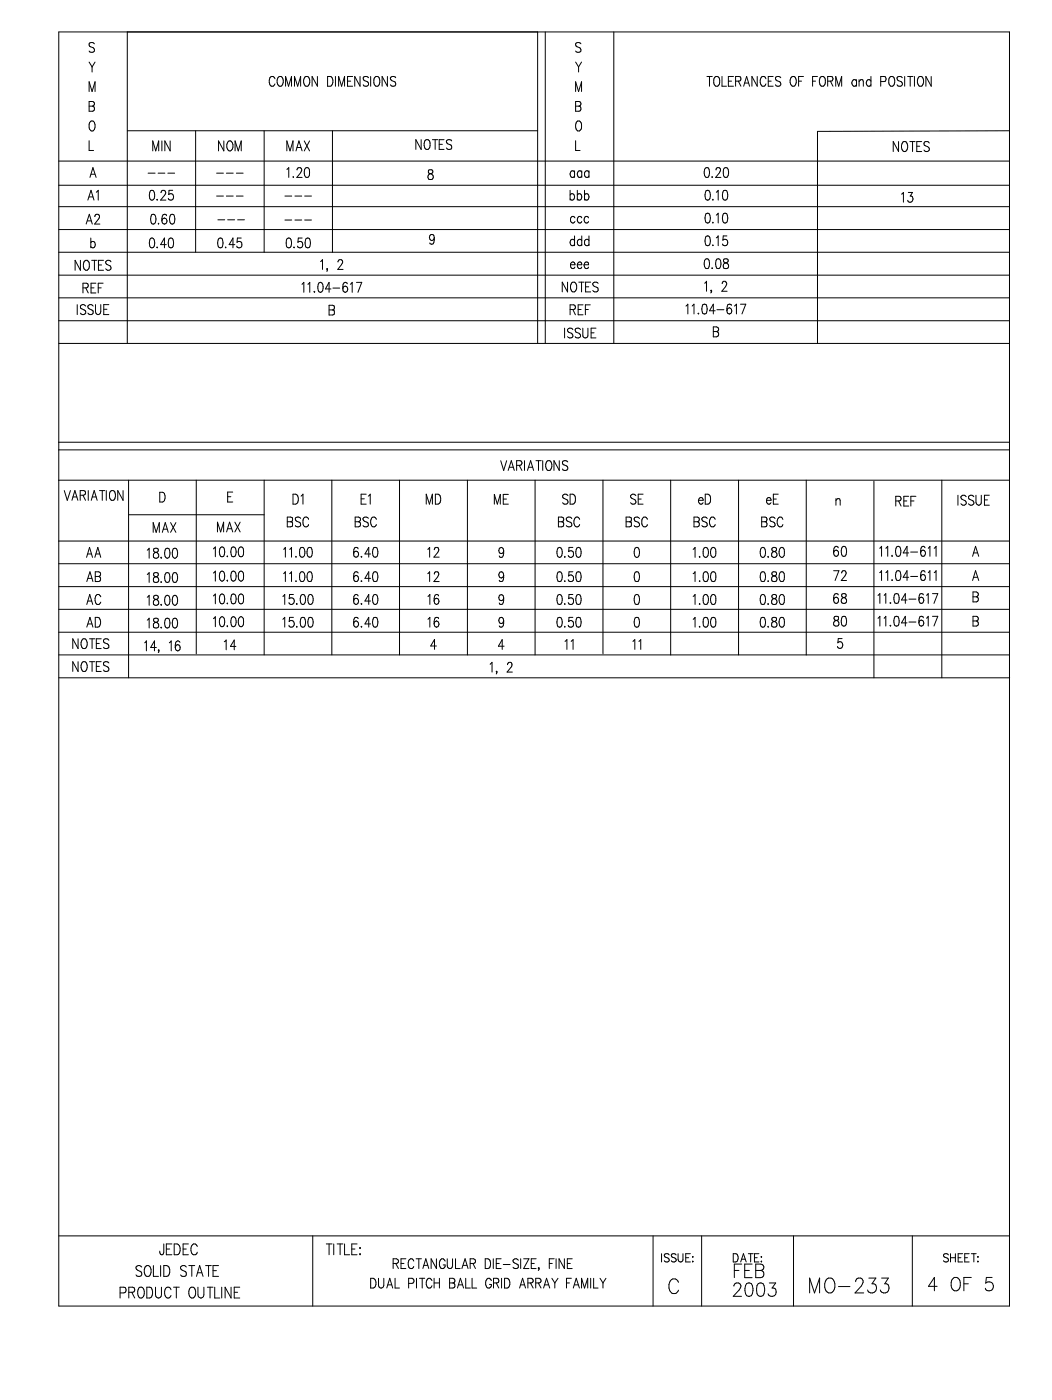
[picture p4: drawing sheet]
<svg xmlns="http://www.w3.org/2000/svg" width="210mm" height="280mm" viewBox="0 0 210 280" stroke-linecap="round" stroke-linejoin="round" font-family="sans-serif">
<g fill="none" stroke="#000" stroke-width=".2">
<path d="M11.7 6.4h189.7v254.4h-189.7zM17.8 18.3v-2l.6 2 .6-2v2M17.8 12.4l.6 1M18.4 13.4v1M18.8 8.7a.55 .55 0 0 0-.6-.2 .55 .55 0 0 0-.4 .6l.9 .5a.48 .48 0 0 1 .1 .5 .48 .48 0 0 1-.3 .3h-.6l-.1-.2M19 12.4l-.6 1M25.4 6.4v62.2M54.9 15.7a.59 .59 0 0 0-.7-.4 .59 .59 0 0 0-.5 .7v.5a.59 .59 0 0 0 .4 .7 .59 .59 0 0 0 .8-.5M55.5 15.5l.3-.2a.92 .92 0 0 1 .6 1.4 .53 .53 0 0 1-.5 .5 .53 .53 0 0 1-.5-.5l-.1-.7zM57 17.2v-1.9l.6 1.9 .6-1.9v1.9M58.8 17.2v-1.9l.6 1.9 .6-1.9v1.9M60.9 15.4l.1-.1a.92 .92 0 0 1 .7 1.4 .53 .53 0 0 1-.5 .5 .53 .53 0 0 1-.5-.5l-.1-.7z"/>
<path d="M63.3 15.3v1.9l-1-1.9v1.9M65.4 15.3h.5a1.11 1.11 0 0 1 0 1.9h-.5zM66.9 15.3v1.9M67.6 17.2v-1.9l.6 1.9 .5-1.9v1.9M69.3 16.2h.7M70.4 15.3h-1.1v1.9h1.1M71.8 15.3v1.9l-1-1.9v1.9M73.5 15.5a.55 .55 0 0 0-.6-.2 .55 .55 0 0 0-.4 .6l.9 .5a.48 .48 0 0 1 .1 .5 .48 .48 0 0 1-.3 .3l-.6-.1-.1-.2M74 15.3v1.9M74.7 15.5l.3-.2h.4a1.28 1.28 0 0 1 0 1.9 .86 .86 0 0 1-.8-1.2zM77.3 15.3v1.9l-1.1-1.9v1.9M79 15.5a.57 .57 0 0 0-.7-.3 .57 .57 0 0 0-.4 .5 1.12 1.12 0 0 0 .9 .7l.1 .1a.46 .46 0 0 1-.3 .7l-.5-.1-.2-.2"/>
<path d="M107.3 6.4v62.2M108.8 6.4v62.2M114.9 18.3v-2l.5 2 .6-2v2M114.9 12.4l.5 1M115.4 13.4v1M115.9 8.7a.57 .57 0 0 0-.6-.2 .57 .57 0 0 0-.4 .5l.1 .3 .7 .3a.48 .48 0 0 1 .2 .5 .48 .48 0 0 1-.4 .3h-.5l-.1-.2M116 12.4l-.6 1M122.5 6.4v62.2M141.1 15.3h1M141.6 15.3v1.9M142.5 15.5l.3-.2a.64 .64 0 0 1 .8 .7 .86 .86 0 0 1-.8 1.2l-.1-.1a1.55 1.55 0 0 1-.2-1.6zM144.1 15.3v1.9h.8"/>
<path d="M145.3 16.2h.7M146.3 15.3h-1v1.9h1M146.8 16.2l.9-.1 .1-.7-.4-.1h-.6v1.9M147.3 16.2l.5 1M148.4 17.2l.6-1.9 .6 1.9M148.6 16.6h.8M151.1 15.3v1.9l-1.1-1.9v1.9M152.8 15.7a.59 .59 0 0 0-.7-.4 .59 .59 0 0 0-.4 .7l.1 .7a.53 .53 0 0 0 .5 .5 .53 .53 0 0 0 .5-.5M153.3 16.2h.6M154.3 15.3h-1v1.9h1M155.8 15.5a.57 .57 0 0 0-.6-.3 .57 .57 0 0 0-.5 .5l.3 .4 .6 .3a.48 .48 0 0 1 .2 .5 .48 .48 0 0 1-.4 .3l-.5-.1-.2-.2M157.8 15.5l.3-.2a.92 .92 0 0 1 .7 1.4 .53 .53 0 0 1-.5 .5 .53 .53 0 0 1-.6-.5l-.1-.7z"/>
<path d="M159.3 16.2h.6M160.3 15.3h-1v1.9M162.1 16.2h.6M163.1 15.3h-1v1.9M163.6 15.5a.58 .58 0 0 1 .7-.2 .58 .58 0 0 1 .4 .7 .86 .86 0 0 1-.7 1.2l-.4-.3-.1-.4zM165.1 16.2l1-.1 .1-.3-.1-.4-1-.1v1.9M165.7 16.2l.5 1M166.8 17.2v-1.9l.5 1.9 .6-1.9v1.9M170.9 16.2a.56 .56 0 0 0-.8-.1 .56 .56 0 0 0 0 .8l.2 .3h.3l.3-.3M170.9 15.9v1.3M171.4 16.3l.4-.4 .4 .1 .1 1.2M171.4 15.9v1.3"/>
<path d="M173.8 16.2a.56 .56 0 0 0-.9-.1 .56 .56 0 0 0 0 .8l.3 .3h.3l.3-.3M173.8 15.3v1.9M175.7 16.3h.7a.52 .52 0 0 0 .4-.5 .52 .52 0 0 0-.4-.5h-.7v1.9M177.5 15.5l.1-.1a.6 .6 0 0 1 .7 0 .6 .6 0 0 1 .2 .6v.5a.61 .61 0 0 1-.6 .7 .61 .61 0 0 1-.6-.7zM180 15.5a.57 .57 0 0 0-.6-.3 .57 .57 0 0 0-.4 .5l.3 .4 .6 .3a.48 .48 0 0 1 .1 .5 .48 .48 0 0 1-.3 .3l-.6-.1-.1-.2M180.5 15.3v1.9M181.1 15.3h1.1M181.6 15.3v1.9M182.5 15.3v1.9M183.3 15.4a.62 .62 0 0 1 .7 0 .62 .62 0 0 1 .3 .6l-.1 .7a.53 .53 0 0 1-.5 .5 .53 .53 0 0 1-.6-.5l-.1-.7zM185.8 15.3v1.9l-1.1-1.9v1.9M11.7 37h189.7"/>
<path d="M11.7 32.2h189.7M17.5 39.9l.7-1.9 .6 1.9M17.8 20.3h.7l.3 .1v.4l-.3 .4a.52 .52 0 0 1 .4 .5 .52 .52 0 0 1-.4 .5h-.7zM17.8 28.1v1.9h.9M17.8 21.2h.7M17.8 39.3h.7M17.9 35.4l.6-1.9 .7 1.9M18.1 24.2h.4a1.34 1.34 0 0 1 0 1.9 1 1 0 0 1-.7-1.5zM18.2 34.8h.7M19.2 38.4l.4-.4v1.9M25.4 26.1h81.9M29.5 34.6h1.4"/>
<path d="M30 38.1l.4-.1a1.24 1.24 0 0 1 0 1.9h-.2a1.13 1.13 0 0 1-.3-1.5zM30.5 30.1v-2l.6 2 .6-2v2M31.4 39.8v.1h.1M31.5 34.6h1.4M32.1 38.5l.3-.5h.3l.3 .2a.61 .61 0 0 1-.2 .8l-.8 .9h1.1M32.3 28.1v2M33.5 34.6h1.3M34 28.1v2l-1.1-2v2M34.5 38h-.8v.8a.6 .6 0 0 1 .8 .1 .6 .6 0 0 1 0 .8 .6 .6 0 0 1-.8 .1l-.1-.2M39 26.1v24.3M43.2 34.6h1.4M43.2 39.1h1.4"/>
<path d="M44.7 28.1v2l-1.1-2v2M45.2 34.6h1.3M45.2 39.1h1.3M45.6 28.2l.1-.1a1.07 1.07 0 0 1 .9 .9 1.07 1.07 0 0 1-.6 1.1 1.09 1.09 0 0 1-.8-.8 1.09 1.09 0 0 1 .4-1.1zM46.9 30.1v-2l.6 2 .6-2v2M47.2 34.6h1.3M47.2 39.1h1.3M52.7 26.1v24.3M56.9 39.1h1.3M57.2 30.1v-2l.7 2 .6-2v2M57.2 33.8l.4-.3v1.9M58.5 35.2v.1h.1"/>
<path d="M58.8 39.1h1.4M59.1 30.1l.5-2 .7 2M59.3 29.4h.7M59.3 33.9l.1-.3 .2-.1h.3l.3 .3-.2 .7-.8 .9h1.1M60.7 28.1l1.1 2M60.8 39.1h1.3M61 33.6h.6l.2 .7a.89 .89 0 0 1-.5 1.1h-.1a1.38 1.38 0 0 1-.2-1.8zM61.8 28.1l-1.1 2M66.3 26.1v24.3M84 27.9v1.9l-1-1.9v1.9M84.8 28.1a.58 .58 0 0 1 .7-.2 .58 .58 0 0 1 .3 .7 .86 .86 0 0 1-.7 1.2l-.3-.3-.2-.4zM85.5 34v.5a.78 .78 0 0 1 .8 .4 .78 .78 0 0 1 0 .9 .58 .58 0 0 1-.9-.3 .87 .87 0 0 1 .9-1 .38 .38 0 0 0-.2-.6z"/>
<path d="M86.3 27.9h1M86.8 27.9v1.9M87.6 28.8h.7M88.6 27.9h-1v1.9h1M90.1 28.1a.57 .57 0 0 0-.6-.2 .57 .57 0 0 0-.4 .4 1.12 1.12 0 0 0 .9 .7v.1a.46 .46 0 0 1-.3 .7l-.5-.1-.1-.2M113.7 38.9a.44 .44 0 0 1 .5-.2 .44 .44 0 0 1 .4 .2v.8a.44 .44 0 0 1-.4 .3 .44 .44 0 0 1-.5-.3M113.7 38v1.9M114.6 34.4a.42 .42 0 0 0-.4-.3 .42 .42 0 0 0-.4 .3l-.1 .5a.49 .49 0 0 0 .3 .4 .49 .49 0 0 0 .5 0l.1-.2M114.6 34.1v1.3M114.9 20.3h.6l.3 .1 .1 .4-.4 .4a.52 .52 0 0 1 .4 .5 .52 .52 0 0 1-.4 .5h-.6zM114.9 21.2h.6M114.9 28.1v1.9h.8"/>
<path d="M115.1 24.2h.2a.86 .86 0 0 1 .7 1.2 .71 .71 0 0 1-.7 .7 1.38 1.38 0 0 1-.2-1.9zM115.2 38.9a.44 .44 0 0 1 .4-.2 .44 .44 0 0 1 .4 .2v.8a.44 .44 0 0 1-.4 .3 .44 .44 0 0 1-.4-.3M115.2 38v1.9M116.1 34.4a.42 .42 0 0 0-.4-.3 .42 .42 0 0 0-.4 .3l-.1 .5a.49 .49 0 0 0 .2 .4 .49 .49 0 0 0 .6 0l.1-.2M116.1 34.1v1.3M116.6 38.9a.44 .44 0 0 1 .4-.2 .44 .44 0 0 1 .4 .2v.8a.44 .44 0 0 1-.4 .3 .44 .44 0 0 1-.4-.3M116.6 38v1.9M117.5 34.4a.42 .42 0 0 0-.7-.2 .64 .64 0 0 0-.2 .8 .64 .64 0 0 0 .8 .3l.1-.2M117.5 34.1v1.3M140.8 33.6l.3-.1a1.13 1.13 0 0 1 .4 1.5l-.1 .3-.4 .1a1.38 1.38 0 0 1-.2-1.8zM140.9 38.1l.4-.1a1.24 1.24 0 0 1 0 1.9h-.2a1.08 1.08 0 0 1-.3-1.5zM142.1 35.2v.2l.1-.1"/>
<path d="M142.2 39.8v.1h.1M142.9 33.9v-.3l.3-.1h.3l.3 .3-.2 .7-.8 .9h1M142.9 38.4l.4-.4v1.9M144.4 38.1l.3-.1a1.17 1.17 0 0 1 .4 1.6 .5 .5 0 0 1-.7 .3l-.3-.8zM144.5 33.6l.4-.1a1.24 1.24 0 0 1 0 1.9h-.2a.89 .89 0 0 1-.4-1.1zM179.3 28.3v2l-1.1-2v2M179.9 38.8l.4-.4v2M180.2 28.3h.1a.97 .97 0 0 1 .7 1.5 .53 .53 0 0 1-.5 .5 .53 .53 0 0 1-.5-.5l-.1-.8zM181.2 38.4h.9l-.5 .7a.59 .59 0 0 1 .5 .9 .59 .59 0 0 1-.9 .2l-.1-.2M181.5 28.3h1.1M182.1 28.3v2M182.9 29.2h.6"/>
<path d="M183.9 28.3h-1v2h1M185.4 28.6a.6 .6 0 0 0-1 0l.1 .4 .8 .5 .1 .5a.6 .6 0 0 1-1 0M201.4 26.1l-38.3 .1v42.4M11.7 59.5h189.7M11.7 54.9h189.7M11.7 50.4h189.7M11.7 45.8h189.7M11.7 41.3h189.7M16 52v2l-1-2v2M16.6 57.5l.9-.1 .1-.3-.1-.5-.9-.1v2M16.8 52.3l.3-.3a1.04 1.04 0 0 1 .6 1.7l-.3 .3a1.07 1.07 0 0 1-.6-1.7zM17.1 57.5l.5 1"/>
<path d="M17.2 44.7l.6-1.9 .6 1.9M17.4 44.1h.8M18.1 47.5v2M18.1 48.5a.44 .44 0 0 1 .4-.3 .44 .44 0 0 1 .4 .3v.7a.44 .44 0 0 1-.4 .3 .44 .44 0 0 1-.4-.3M18.2 57.5h.6M18.3 52h1M18.8 52v2M18.9 43.3l.1-.3 .3-.2 .5 .2a.66 .66 0 0 1-.2 .8l-.7 .9h1M19.1 56.5h-.9v2h.9M19.6 57.5h.6M19.6 52.9h.7M20.6 56.5h-1v2"/>
<path d="M20.7 52h-1.1v2h1.1M22.1 52.3a.52 .52 0 0 0-.6-.3 .52 .52 0 0 0-.3 .6l.6 .4a.49 .49 0 0 1 .2 .8 .61 .61 0 0 1-.9-.1M30 47.6l.4-.1a1.24 1.24 0 0 1 0 2h-.2a1.13 1.13 0 0 1-.3-1.6zM30.3 42.9l.3-.1a1.24 1.24 0 0 1 0 1.9h-.1a1.14 1.14 0 0 1-.4-1.5zM31.4 49.3v.2l.1-.1M31.6 44.6v.1l.1-.1M33.2 48.8h-1.2l.8-1.3v2M33.2 43.1a.42 .42 0 0 0-.6-.2l-.2 .3-.1 .9M33.8 47.6l.4-.1a1.17 1.17 0 0 1 .3 1.6 .5 .5 0 0 1-.7 .3l-.2-.7zM34.1 42.9l.3-.1a1.14 1.14 0 0 1 .4 1.6l-.1 .2-.4 .1a1.38 1.38 0 0 1-.2-1.8zM43.5 43.9h1.3M43.7 47.6l.4-.1a1.24 1.24 0 0 1 .3 1.6l-.1 .3-.4 .1a1.36 1.36 0 0 1-.2-1.9z"/>
<path d="M45 49.3v.1h.1M45.4 43.9h1.4M46.9 48.8h-1.2l.8-1.3v2M47.4 43.9h1.4M48.1 47.5h-.7l-.1 .9a.6 .6 0 0 1 .8 0 .6 .6 0 0 1 0 .8 .6 .6 0 0 1-.8 .1l-.1-.2M56.9 43.9h1.3M57.3 47.6l.4-.1a1.24 1.24 0 0 1 0 2h-.2a.83 .83 0 0 1-.4-1.1zM58.7 49.3l-.1 .1h.2M58.8 43.9h1.4M60.2 56.8l.4-.4v2M60.3 47.5h-.8l-.1 .9a.6 .6 0 0 1 .9 0 .6 .6 0 0 1 0 .8 .6 .6 0 0 1-.9 .1v-.2M60.8 43.9h1.3"/>
<path d="M61.1 47.6l.4-.1a1.17 1.17 0 0 1 .3 1.6 .5 .5 0 0 1-.7 .3l-.2-.7zM61.4 56.8l.4-.4v2M62.7 58.2v.2l.1-.2M63.6 56.5l.4-.1a1.28 1.28 0 0 1 0 2h-.1a1.44 1.44 0 0 1-.3-1.9zM64 52.2l.3-.4v2M65.3 53.6v.2zM65.3 53.7l-.1 .5M66 57.7h-1.1l.8-1.3v2M66.4 57.5h1.4M67.4 52.3l.1-.3 .3-.2 .5 .2a.66 .66 0 0 1-.2 .9l-.7 .9h1.1M68.6 57.2a.55 .55 0 0 1 .8 .5 .55 .55 0 0 1-.8 .5 .71 .71 0 0 1 0-1zM69.3 56.7l-.5-.3a1.02 1.02 0 0 0-.4 1.3"/>
<path d="M69.9 56.8l.4-.4v2M71.1 56.4h1.1l-.8 2M85.9 46.9a.46 .46 0 0 1 .7 .2l.1 .3a.58 .58 0 0 1-.6 .6l-.2-.1-.2-.5zM86.7 47.4a1.09 1.09 0 0 1-.5 1.4l-.4-.1v-.2M113.2 56.3v2l-1-2v2M113.8 52.9a.5 .5 0 0 0 .2 .6 .5 .5 0 0 0 .7-.2M114 52.4h.6l.1 .5h-.9zM114.1 56.4l.2-.1a1.05 1.05 0 0 1 .8 .8 1.05 1.05 0 0 1-.4 1.1l-.1 .1a.95 .95 0 0 1-.7-1.5zM114.6 48a.44 .44 0 0 0-.4-.2 .44 .44 0 0 0-.4 .2v.8a.44 .44 0 0 0 .4 .3 .44 .44 0 0 0 .4-.3M114.6 47.1v2M114.7 43.5l-.1-.2a.64 .64 0 0 0-.8 .4 .64 .64 0 0 0 .4 .8h.2l.3-.3M115.2 52.9v.2a.49 .49 0 0 0 .2 .5 .49 .49 0 0 0 .6-.1l.1-.2"/>
<path d="M115.4 52.4l.2-.1a.42 .42 0 0 1 .5 .6h-.9zM115.5 56.3h1M116 56.3v2M116.1 43.5a.42 .42 0 0 0-.4-.3 .42 .42 0 0 0-.4 .3l-.1 .5a.49 .49 0 0 0 .2 .4 .49 .49 0 0 0 .6 0l.1-.2M116.1 48a.44 .44 0 0 0-.4-.2 .44 .44 0 0 0-.4 .2v.8a.44 .44 0 0 0 .4 .3 .44 .44 0 0 0 .4-.3M116.1 47.1v2M116.5 52.9v.2a.49 .49 0 0 0 .3 .5 .49 .49 0 0 0 .5-.1l.1-.2M116.8 52.4a.43 .43 0 0 1 .5 0 .43 .43 0 0 1 .1 .5h-.9zM116.8 57.3h.7M117.4 43.5a.42 .42 0 0 0-.4-.3 .42 .42 0 0 0-.4 .3l-.1 .5a.49 .49 0 0 0 .3 .4 .49 .49 0 0 0 .5 0l.1-.2M117.5 48a.47 .47 0 0 0-.4-.2 .47 .47 0 0 0-.4 .2l-.1 .3a.52 .52 0 0 0 .2 .6 .52 .52 0 0 0 .6 .1l.1-.2M117.5 47.1v2"/>
<path d="M117.9 56.3h-1.1v2h1.1M119.3 56.6a.57 .57 0 0 0-.6-.3 .57 .57 0 0 0-.4 .5 1.12 1.12 0 0 0 .9 .6l.1 .1a.52 .52 0 0 1 0 .6 .52 .52 0 0 1-.6 .2l-.4-.3M140.6 56.5l.4-.3v2M140.8 51.8l.3-.1a1.13 1.13 0 0 1 .4 1.5l-.1 .3-.4 .1a1.38 1.38 0 0 1-.2-1.8zM140.9 42.7l.4-.1a1.24 1.24 0 0 1 0 1.9h-.2a1.14 1.14 0 0 1-.3-1.5zM140.9 47.2l.4-.1a1.24 1.24 0 0 1 0 2h-.2a1.08 1.08 0 0 1-.3-1.6zM141.8 58h.2l-.1 .2zM142 58l-.2 .5M142.1 53.5h-.1h.2M142.2 44.4v.1l.1-.1M142.2 48.9v.2l.1-.1M142.9 43l.4-.4v1.9"/>
<path d="M142.9 47.5l.4-.4v2M143 51.8l.4-.1a1.24 1.24 0 0 1 0 1.9h-.1a1.17 1.17 0 0 1-.4-1.6zM144.1 56.6v-.2l.3-.2a.58 .58 0 0 1 .6 .3 .58 .58 0 0 1-.2 .7l-.8 1h1.1M144.4 42.7l.3-.1a1.14 1.14 0 0 1 .4 1.5l-.1 .3-.4 .1a1.14 1.14 0 0 1-.4-1.5zM144.4 51.8a.39 .39 0 0 0 .2 .6l.3 .1a.57 .57 0 0 1 .5 .5 .57 .57 0 0 1-.4 .6 .56 .56 0 0 1-.7-.4 .56 .56 0 0 1 .4-.7l.3-.1a.39 .39 0 0 0 .2-.6zM145 47.1h-.7l-.1 .8a.6 .6 0 0 1 .8 .1 .6 .6 0 0 1 0 .8 .6 .6 0 0 1-.8 .1l-.1-.2M11.7 64h189.7M11.7 68.6h189.7M15.4 60.8v2M17.1 61.1a.54 .54 0 0 0-.7-.3 .54 .54 0 0 0-.3 .7l.8 .5a.53 .53 0 0 1-.1 .8 .53 .53 0 0 1-.8-.3M18.6 61.1a.52 .52 0 0 0-.7-.3 .52 .52 0 0 0-.3 .7l.9 .5a.55 .55 0 0 1-.2 .8 .55 .55 0 0 1-.8-.3M19 60.8v1.4a.53 .53 0 0 0 .3 .5 .53 .53 0 0 0 .6 0l.2-.5v-1.4"/>
<path d="M20.7 61.8h.6M21.7 60.8h-1v2h1M65.7 60.9h.7a.49 .49 0 0 1 .3 .5 .49 .49 0 0 1-.3 .5l.3 .1v.7l-.3 .2h-.7zM65.7 61.9h.7M112.6 65.5v2M113.7 61.8l1-.1 .1-.2-.1-.6h-1v2M114.3 61.8l.5 1.1M114.3 65.8a.52 .52 0 0 0-.7-.3 .52 .52 0 0 0-.3 .7l.9 .5 .1 .5a.65 .65 0 0 1-1.1 0M115.4 61.8h.6M115.8 65.8a.52 .52 0 0 0-.7-.3 .52 .52 0 0 0-.2 .7v.1a.94 .94 0 0 1 .9 .9 .65 .65 0 0 1-1 0M116.3 65.5v1.4a.51 .51 0 0 0 .5 .6 .51 .51 0 0 0 .5-.6v-1.4M116.3 60.9h-.9v2h.9"/>
<path d="M116.8 61.8h.6M117.8 60.9h-1v2M117.9 66.4h.6M118.9 65.5h-1v2h1M136.9 61.1l.3-.4v2M138.1 61.1l.4-.4v2M139.4 62.5l-.1 .1h.1M140.3 60.8l.3-.1a1.14 1.14 0 0 1 .4 1.6l-.1 .3-.4 .1a1.14 1.14 0 0 1-.4-1.6zM142.3 65.3h.7l.3 .2 .1 .4-.4 .3a.55 .55 0 0 1 .4 .5 .55 .55 0 0 1-.4 .6h-.7zM142.3 66.2h.7M142.7 62h-1.1l.7-1.3v2M143 61.8h1.4"/>
<path d="M145.2 61.6a.55 .55 0 0 1 .8 .5 .55 .55 0 0 1-.8 .5 .71 .71 0 0 1 0-1zM145.9 61v-.2l-.4-.1a1.09 1.09 0 0 0-.5 1.3M146.6 61.1l.3-.4v2M147.7 60.7h1.1l-.8 2M11.7 95.9h189.7M11.7 89.8h189.7M11.7 88.3h189.7M12.8 97.9l.6 2 .7-2M14.4 99.9l.5-2 .6 2M14.6 99.2h.7M16 98.9h.7a.51 .51 0 0 0 .2-.9l-.9-.1v2M16.6 98.9l.5 1"/>
<path d="M17.6 97.9v2M18.2 99.9l.6-2 .6 2M18.4 99.2h.8M19.9 97.9h1M20.4 97.9v2M21.2 97.9v2M22 98.2l.1-.2a.6 .6 0 0 1 .7 .1 .6 .6 0 0 1 .2 .6v.4a.61 .61 0 0 1-.6 .8 .61 .61 0 0 1-.6-.8zM24.6 97.9v2l-1.1-2v2M25.7 95.9v39.4M31.9 98.3h.5a1.15 1.15 0 0 1 0 1.9h-.5zM39.2 95.9v34.6M45.4 99.2h.7"/>
<path d="M46.4 98.2h-1v2h1M52.7 95.9v34.9M58.5 98.7a1.05 1.05 0 0 1 1 .6 1.05 1.05 0 0 1-.3 1.2l-.7 .2zM60.1 99l.4-.3v2M66.2 95.9v34.9M72.1 99.6h.6M73.1 98.7h-1v2h1M73.5 99l.4-.3v2M79.7 95.9v34.9M86.9 98.7a1.05 1.05 0 0 1 1 .6 1.05 1.05 0 0 1-.3 1.2l-.7 .2zM93.3 95.9v34.9M99.9 92l.6 1.9 .6-1.9"/>
<path d="M100.4 99.6h.6M101.4 93.9l.6-1.9 .6 1.9M101.4 98.7h-1v2h1M101.6 93.3h.8M103.1 92.9l.9-.1 .1-.3v-.4l-.3-.1h-.7v1.9M103.6 92.9l.5 1M104.6 92v1.9M105.2 93.9l.7-1.9 .6 1.9M105.5 93.3h.8M106.8 95.9v34.9M106.9 92h1.1M107.4 92v1.9"/>
<path d="M108.3 92v1.9M109.2 92.1l.1-.1a.92 .92 0 0 1 .7 1.5 .53 .53 0 0 1-.5 .4 .53 .53 0 0 1-.5-.4l-.1-.8zM111.6 92v1.9l-1.1-1.9v1.9M113.3 92.2a.55 .55 0 0 0-.7-.2 .55 .55 0 0 0-.3 .6l.8 .5a.48 .48 0 0 1 .2 .5 .48 .48 0 0 1-.4 .3l-.5-.1-.2-.2M113.3 99a.54 .54 0 0 0-.7-.3 .54 .54 0 0 0-.3 .6l.9 .5a.48 .48 0 0 1 .1 .5 .48 .48 0 0 1-.4 .4l-.5-.1-.1-.2M113.7 98.7a1.07 1.07 0 0 1 1.1 .6 1.07 1.07 0 0 1-.3 1.3l-.8 .1zM120.3 95.9v34.6M126.9 99a.52 .52 0 0 0-.7-.3 .52 .52 0 0 0-.3 .6l.8 .5a.48 .48 0 0 1 .2 .5 .48 .48 0 0 1-.4 .4l-.5-.1-.2-.2M127.3 99.6h.6M128.3 98.7h-1v2h1M133.8 95.9v34.9M139.4 99.9v.2a.51 .51 0 0 0 .7 .5l.2-.2"/>
<path d="M139.6 99.4h.5l.2 .5h-.9zM140.7 98.7a1.07 1.07 0 0 1 1.1 .6 1.07 1.07 0 0 1-.3 1.3l-.8 .1zM147.4 95.9v34.9M153 99.9a.5 .5 0 0 0 .2 .7 .5 .5 0 0 0 .6-.2M153.2 99.4h.5l.1 .5h-.8zM154.3 99.6h.6M155.3 98.7h-1v2h1M160.9 95.9v34.9M166.8 99.6v1.3M166.8 99.9l.4-.3h.4v1.3M174.4 96.1v39.2M181.3 99.1h-1v1.9h1"/>
<path d="M182.8 99.1h-1.1v1.9M187.9 95.9v39.4M191.1 98.9v2M192.8 99.2a.52 .52 0 0 0-.7-.3 .52 .52 0 0 0-.3 .7l.8 .4a.53 .53 0 0 1-.1 .8 .53 .53 0 0 1-.8-.2M194.3 99.2a.54 .54 0 0 0-.7-.3 .54 .54 0 0 0-.3 .7l.8 .4a.53 .53 0 0 1-.1 .8 .53 .53 0 0 1-.7-.2M194.7 98.9v1.4a.54 .54 0 0 0 .4 .5 .54 .54 0 0 0 .6-.2l.1-1.7M196.4 99.8h.6M197.4 98.9h-1v2h1M11.7 117.1h189.7M11.7 112.6h189.7M11.7 108h189.7M17.3 111.3l.6-2 .6 2"/>
<path d="M17.3 116.1l.6-1.9 .6 1.9M17.5 110.6h.7M17.6 115.5h.7M18.9 111.3l.6-2 .6 2M19 114.2h.7l.3 .1 .1 .4-.4 .4a.52 .52 0 0 1 .4 .5 .52 .52 0 0 1-.4 .5h-.7zM19 115.1h.7M19.1 110.6h.8M20.1 119.2l-.4-.5a.86 .86 0 0 0-.7 1.2l.1 .5 .3 .3a.6 .6 0 0 0 .7-.5M25.7 102.8h27M29.4 109.8l.4-.3v1.9M29.4 114.7l.4-.4v2M29.4 119.2l.4-.3v1.9"/>
<path d="M30.6 106.3v-2l.6 2 .6-2v2M30.7 109.5a.44 .44 0 0 0 .2 .7 .63 .63 0 0 1 .8 .6 .63 .63 0 0 1-.8 .6 .65 .65 0 0 1-.3-.7 .65 .65 0 0 1 .7-.5 .4 .4 0 0 0 .3-.4 .4 .4 0 0 0-.3-.3zM30.7 114.4a.44 .44 0 0 0 .2 .7 .62 .62 0 0 1 .8 .7 .62 .62 0 0 1-1 .4l-.1-.3a.63 .63 0 0 1 .7-.8 .4 .4 0 0 0 .3-.4 .4 .4 0 0 0-.3-.4zM30.7 119a.4 .4 0 0 0 .2 .6 .63 .63 0 0 1 .8 .6 .63 .63 0 0 1-.8 .6 .65 .65 0 0 1-.3-.7 .65 .65 0 0 1 .7-.5 .4 .4 0 0 0 .2-.6l-.2-.1zM32.2 111.2v.2l.1-.1M32.2 116.1v.2l.1-.1M32.4 106.3l.6-2 .6 2M32.6 105.6h.8M33.1 109.5h.3a1.17 1.17 0 0 1 .4 1.6l-.1 .2-.4 .1a1.42 1.42 0 0 1-.2-1.9zM33.1 114.4l.3-.1a1.14 1.14 0 0 1 .4 1.6l-.1 .3-.4 .1a1.38 1.38 0 0 1-.2-1.9zM33.1 119l.3-.1a1.28 1.28 0 0 1 0 1.9h-.1a1.38 1.38 0 0 1-.2-1.8zM34 104.3l1.1 2"/>
<path d="M34.6 109.5h.4a1.28 1.28 0 0 1 0 1.9h-.2a1.17 1.17 0 0 1-.3-1.6zM34.6 114.4l.4-.1a1.24 1.24 0 0 1 0 2h-.2a1.14 1.14 0 0 1-.3-1.6zM34.6 119l.4-.1a1.28 1.28 0 0 1 0 1.9h-.2a1.44 1.44 0 0 1-.2-1.8zM35.1 104.3l-1.1 2M42.6 109.6l.4-.4v2M42.6 114.4l.4-.4v2M42.6 119l.4-.4v2M43.4 106.2v-1.9l.6 1.9 .6-1.9v1.9M44 109.3l.4-.1a1.14 1.14 0 0 1 .3 1.6l-.1 .3-.4 .1a1.38 1.38 0 0 1-.2-1.9zM44 114.2l.4-.2a1.28 1.28 0 0 1 0 2h-.2a1.38 1.38 0 0 1-.2-1.8zM44 118.7l.4-.1a1.14 1.14 0 0 1 .3 1.6l-.1 .3-.4 .1a1.38 1.38 0 0 1-.2-1.9zM45.2 106.2l.6-1.9 .6 1.9"/>
<path d="M45.4 111l-.1 .1h.1M45.4 115.8v.2v-.1M45.5 105.6h.7M46.3 114.2l.4-.2a1.28 1.28 0 0 1 0 2h-.2a1.51 1.51 0 0 1-.2-1.8zM46.3 109.3l.4-.1a1.24 1.24 0 0 1 0 2h-.2a1.21 1.21 0 0 1-.4-1.6zM46.3 118.7l.4-.1a1.24 1.24 0 0 1 0 2h-.2a1.21 1.21 0 0 1-.4-1.6zM46.9 104.3l1 1.9M47.8 118.7l.4-.1a.89 .89 0 0 1 .4 1.1l-.2 .8-.4 .1a1.38 1.38 0 0 1-.2-1.9zM47.8 109.3l.4-.1a.89 .89 0 0 1 .4 1.1l-.2 .8-.4 .1a1.38 1.38 0 0 1-.2-1.9zM47.8 114.2l.4-.2a1.36 1.36 0 0 1 0 2h-.2a1.38 1.38 0 0 1-.2-1.8zM47.9 104.3l-1 1.9M56.4 119.1l.4-.4v2"/>
<path d="M56.6 109.7l.3-.4v1.9M56.6 114.5l.3-.3v1.9M57.3 103.2h.7l.3 .2v.6l-.3 .2 .3 .1v.8l-1 .1zM57.3 104.2h.7M57.8 109.7l.4-.4v1.9M57.8 114.5l.4-.3v1.9M58.5 118.7h-.7l-.1 .8a.62 .62 0 0 1 .9 .1 .62 .62 0 0 1 0 .8 .62 .62 0 0 1-.9 .1v-.2M59.1 111.1v.1M59.1 115.9v.2v-.1M60 109.4l.4-.1a1.24 1.24 0 0 1 0 1.9h-.2a.83 .83 0 0 1-.4-1.1zM60 114.2h.4a1.24 1.24 0 0 1 0 1.9h-.2a.89 .89 0 0 1-.4-1.1zM60 103.5a.57 .57 0 0 0-.6-.3 .57 .57 0 0 0-.5 .5l.3 .4 .6 .2a.48 .48 0 0 1 .2 .5 .48 .48 0 0 1-.4 .4l-.5-.1-.2-.2"/>
<path d="M60.1 118.8l.4-.1a1.28 1.28 0 0 1 0 2h-.1a1.44 1.44 0 0 1-.3-1.9zM61.5 109.4l.3-.1a1.17 1.17 0 0 1 .4 1.6l-.1 .3h-.4a1.36 1.36 0 0 1-.2-1.8zM61.5 114.2h.3a1.14 1.14 0 0 1 .4 1.5l-.1 .3-.4 .1a1.38 1.38 0 0 1-.2-1.9zM61.6 103.7a.57 .57 0 0 0-.7-.5 .57 .57 0 0 0-.4 .8 1.1 1.1 0 0 0 .4 1.2 .53 .53 0 0 0 .7-.5M61.6 118.8l.4-.1a1.28 1.28 0 0 1 0 2h-.2a1.51 1.51 0 0 1-.2-1.9zM70.6 110.3a.48 .48 0 0 1 .9 0v.3a.56 .56 0 0 1-.5 .6l-.4-.2zM70.6 115.2l.2-.2a.55 .55 0 0 1 .7 .5 .55 .55 0 0 1-.7 .5l-.2-.2zM70.8 119.5a.55 .55 0 0 1 .7 .5 .55 .55 0 0 1-.7 .6 .71 .71 0 0 1 0-1.1zM70.9 103.2h.6l.3 .2 .1 .4-.4 .4a.52 .52 0 0 1 .4 .5 .52 .52 0 0 1-.4 .5h-.6zM70.9 104.2h.6M71.5 109.6a.42 .42 0 0 0-.7-.2l-.2 .3v.9M71.5 114.4a.44 .44 0 0 0-.7-.2l-.2 .3v1"/>
<path d="M71.5 119l-.5-.3a1.02 1.02 0 0 0-.4 1.3M72.1 111.1v.1h.1M72.1 115.9v.2l.1-.1M73.5 103.5a.57 .57 0 0 0-.6-.3 .57 .57 0 0 0-.5 .5 1.12 1.12 0 0 0 1 .6l.1 .6a.65 .65 0 0 1-1.1 0M74 110.6h-1.2l.8-1.3v1.9M74 115.5h-1.2l.8-1.3v1.9M74.5 109.4l.4-.1a1.17 1.17 0 0 1 .4 1.6 .5 .5 0 0 1-.8 .3l-.2-.8zM74.5 114.2h.4a1.14 1.14 0 0 1 .4 1.5l-.1 .3-.4 .1a1.14 1.14 0 0 1-.4-1.6zM74.5 118.8l.4-.1a1.28 1.28 0 0 1 0 2h-.1a1.44 1.44 0 0 1-.3-1.9zM75.1 103.7a.59 .59 0 0 0-.7-.5 .59 .59 0 0 0-.4 .8v.4a.59 .59 0 0 0 .4 .8 .59 .59 0 0 0 .7-.5M85 100.7v-2l.7 2 .6-2v2M85.3 109.7l.4-.4v1.9"/>
<path d="M85.3 114.5l.4-.3v1.9M85.4 119.1l.4-.4v2M86.7 109.8l.1-.4a.54 .54 0 0 1 .7 .2 .54 .54 0 0 1-.2 .7l-.7 .9h1M86.7 114.6l.3-.4h.4l.1 .3-.2 .7-.7 .9h1M86.8 119.5a.55 .55 0 0 1 .8 .5 .55 .55 0 0 1-.8 .6 .71 .71 0 0 1 0-1.1zM87.5 119v-.2l-.4-.1a1.09 1.09 0 0 0-.5 1.3M98.6 100.7v-2l.6 2 .6-2v2M100 118.7a.61 .61 0 0 0-.5 .6 .61 .61 0 0 0 .5 .6M100 109.3h.1M100 110.5h.1M100 109.3l-.3 .1-.2 .5a.57 .57 0 0 0 .5 .6M100 114.2h-.3l-.2 .5 .2 .6 .3 .1"/>
<path d="M100 114.2h.1M100 115.4h.1M100 119.9h.1M100 118.7h.1M100 109.3l.4 .3 .1 .4M100 114.2h.3l.2 .6M100 118.7l.4 .3 .1 .4M100.5 110a1.09 1.09 0 0 1-.5 1.3l-.3-.1-.1-.2M100.5 110l-.2 .4-.3 .1M100.5 114.8a.9 .9 0 0 1-.6 1.3l-.3-.2M100.5 119.4a1.09 1.09 0 0 1-.5 1.3l-.3-.1-.1-.2M100.5 114.8l-.2 .5-.3 .1"/>
<path d="M100.5 119.4l-.2 .4-.3 .1M111.3 109.4l.4-.1a1.28 1.28 0 0 1 0 2h-.1a1.44 1.44 0 0 1-.3-1.9zM111.3 114.2h.4a1.24 1.24 0 0 1 0 1.9h-.1a1.14 1.14 0 0 1-.4-1.6zM111.3 118.8l.4-.1a1.28 1.28 0 0 1 0 2h-.1a1.17 1.17 0 0 1-.4-1.6zM111.4 103.2h.7l.3 .2 .1 .4-.4 .4a.52 .52 0 0 1 .4 .5 .52 .52 0 0 1-.4 .5h-.7zM111.4 104.2h.7M112.7 111.1v.2l.1-.1M112.7 115.9v.2l.1-.1M114.1 103.5a.58 .58 0 0 0-.6-.3 .58 .58 0 0 0-.5 .5l.2 .3 .7 .3a.48 .48 0 0 1 .2 .5 .48 .48 0 0 1-.4 .4h-.3l-.4-.3M114.3 109.3h-.8v.8a.64 .64 0 0 1 .9 .1 .64 .64 0 0 1-.2 1 .51 .51 0 0 1-.8-.3M114.3 114.2h-.8v.8a.64 .64 0 0 1 1 .3 .64 .64 0 0 1-.8 .8l-.3-.4M114.3 118.7h-.8v.8a.62 .62 0 0 1 .9 .5 .62 .62 0 0 1-.9 .6l-.1-.3"/>
<path d="M115.1 109.4l.4-.1a1.28 1.28 0 0 1 0 2h-.1a1.44 1.44 0 0 1-.3-1.9zM115.1 114.2h.4a1.14 1.14 0 0 1 .4 1.5l-.2 .3-.3 .1a1.14 1.14 0 0 1-.4-1.6zM115.1 118.8l.4-.1a1.17 1.17 0 0 1 .4 1.6l-.2 .3-.3 .1a1.17 1.17 0 0 1-.4-1.6zM115.7 103.7a.53 .53 0 0 0-.6-.5 .53 .53 0 0 0-.5 .5l-.1 .8a.59 .59 0 0 0 .5 .7 .59 .59 0 0 0 .7-.5M124.9 103.2h.7l.3 .2v.6l-.3 .2 .3 .1v.8l-1 .1zM124.9 104.2h.7M126.7 109.4l.4-.1a1.28 1.28 0 0 1 0 2h-.1a1.44 1.44 0 0 1-.3-1.9zM126.7 114.2h.4a1.14 1.14 0 0 1 .4 1.5l-.1 .3-.4 .1a1.14 1.14 0 0 1-.4-1.6zM126.7 118.8l.4-.1a1.17 1.17 0 0 1 .4 1.6l-.1 .3-.4 .1a1.17 1.17 0 0 1-.4-1.6zM127.6 103.5a.52 .52 0 0 0-.7-.3 .52 .52 0 0 0-.3 .7l.8 .4a.48 .48 0 0 1 .2 .5 .48 .48 0 0 1-.4 .4l-.5-.1-.2-.2M129.2 103.7a.57 .57 0 0 0-.8-.5 .57 .57 0 0 0-.3 .8 1.07 1.07 0 0 0 .4 1.2 .53 .53 0 0 0 .7-.5M138.3 109.7l.4-.4v2"/>
<path d="M138.3 114.5l.4-.3v1.9M138.3 119.1l.4-.4v2M138.5 103.2h.6l.3 .2 .1 .4-.4 .4a.52 .52 0 0 1 .4 .5 .52 .52 0 0 1-.4 .5h-.6zM138.5 104.2h.6M139.6 111.1v.2l.1-.1M139.6 115.9l-.1 .1h.2M140.5 109.4l.4-.1a1.28 1.28 0 0 1 0 2h-.2a1.51 1.51 0 0 1-.2-1.9zM140.5 114.2h.4a1.24 1.24 0 0 1 0 1.9h-.2a.89 .89 0 0 1-.4-1.1zM140.5 118.8l.4-.1a1.28 1.28 0 0 1 0 2h-.2a.91 .91 0 0 1-.4-1.2zM141.1 103.5a.52 .52 0 0 0-.7-.3 .52 .52 0 0 0-.3 .7l.7 .4a.49 .49 0 0 1 .3 .4 .49 .49 0 0 1-.4 .5h-.3l-.4-.3M142 109.4l.4-.1a1.36 1.36 0 0 1 0 2h-.2a1.38 1.38 0 0 1-.2-1.9zM142 114.2h.4a.89 .89 0 0 1 .4 1.1l-.2 .7-.4 .1a1.38 1.38 0 0 1-.2-1.9z"/>
<path d="M142 118.8l.4-.1a1.36 1.36 0 0 1 0 2h-.2a1.38 1.38 0 0 1-.2-1.9zM142.7 103.7a.53 .53 0 0 0-.5-.5 .53 .53 0 0 0-.6 .5v.8a.59 .59 0 0 0 .4 .7 .59 .59 0 0 0 .7-.5M151.9 109.4l.4-.1a1.28 1.28 0 0 1 0 2h-.2a1.44 1.44 0 0 1-.2-1.9zM151.9 114.2h.4a1.14 1.14 0 0 1 .4 1.5l-.2 .3-.4 .1a1.14 1.14 0 0 1-.3-1.6zM151.9 118.8l.4-.1a1.17 1.17 0 0 1 .4 1.6l-.2 .3-.4 .1a1.17 1.17 0 0 1-.3-1.6zM152 103.2l.9 .1 .1 .5-.1 .3-.2 .1a.52 .52 0 0 1 .4 .5 .52 .52 0 0 1-.4 .5h-.7zM152 104.2h.7M153.3 111.1v.2v-.1M153.3 115.9l-.1 .1h.1M154.1 118.8a.4 .4 0 0 0 .2 .7 .63 .63 0 0 1 .8 .7 .63 .63 0 0 1-1 .4 .78 .78 0 0 1 0-.9 .78 .78 0 0 1 .8-.3 .42 .42 0 0 0-.3-.7zM154.1 109.4a.4 .4 0 0 0 .2 .7 .62 .62 0 0 1 .7 .5 .62 .62 0 0 1-.7 .7 .64 .64 0 0 1-.3-.8 .64 .64 0 0 1 .7-.4 .4 .4 0 0 0 .2-.7l-.3-.1zM154.1 114.2a.44 .44 0 0 0 .2 .7 .62 .62 0 0 1 .8 .7 .62 .62 0 0 1-1 .4l-.1-.3a.63 .63 0 0 1 .7-.8 .4 .4 0 0 0 .2-.4 .4 .4 0 0 0-.3-.3z"/>
<path d="M154.6 103.5a.52 .52 0 0 0-.6-.3 .52 .52 0 0 0-.3 .7l.8 .4a.48 .48 0 0 1 .1 .5 .48 .48 0 0 1-.3 .4l-.6-.1-.1-.2M155.7 109.4l.4-.1a1.36 1.36 0 0 1 0 2h-.2a1.38 1.38 0 0 1-.2-1.9zM155.7 114.2h.4a.89 .89 0 0 1 .4 1.1l-.2 .7-.4 .1a1.38 1.38 0 0 1-.2-1.9zM155.7 118.8l.4-.1a1.36 1.36 0 0 1 0 2h-.2a1.38 1.38 0 0 1-.2-1.9zM156.2 103.7a.53 .53 0 0 0-.5-.5 .53 .53 0 0 0-.5 .5l-.1 .8a.59 .59 0 0 0 .4 .7 .59 .59 0 0 0 .7-.5M166.3 113.9h1.1l-.8 2M166.6 109.9a.56 .56 0 0 1 .7 .6 .56 .56 0 0 1-.7 .5 .67 .67 0 0 1 0-1.1zM166.6 119.3a.56 .56 0 0 1 .7 .6 .56 .56 0 0 1-.7 .5 .67 .67 0 0 1 0-1.1zM167.3 109.4l-.5-.3a1.09 1.09 0 0 0-.5 1.3M167.3 118.8a.44 .44 0 0 0-.7-.2l-.2 .3-.1 .9M167.9 114.4l.2-.4a.54 .54 0 0 1 .7 .2 .54 .54 0 0 1-.2 .8l-.7 .9h1M168 118.6a.41 .41 0 0 0 .1 .6 .62 .62 0 0 1 .8 .6 .62 .62 0 0 1-.7 .7 .65 .65 0 0 1-.3-.8 .65 .65 0 0 1 .7-.5 .38 .38 0 0 0 .2-.4 .38 .38 0 0 0-.3-.3z"/>
<path d="M168.1 109.2l.3-.1a1.17 1.17 0 0 1 .4 1.6l-.1 .3-.4 .1a1.17 1.17 0 0 1-.4-1.6zM175.2 118.9l.4-.4v2M175.5 109.5l.4-.4v2M175.5 114.3l.4-.4v2M176.4 118.9l.3-.4v2M176.7 109.5l.4-.4v2M176.7 114.3l.4-.4v2M178 110.9l-.1 .1h.2M178 115.7l-.1 .1h.2M178.6 118.6a.5 .5 0 0 1 .7 .3l.1 .4a.99 .99 0 0 1-.5 1.2h-.1a1.17 1.17 0 0 1-.4-1.6zM178.7 100l.9-.1 .2-.3-.2-.4-.9-.1v1.9M178.9 109.2l.4-.1a1.17 1.17 0 0 1 .4 1.6l-.2 .3-.3 .1a1.17 1.17 0 0 1-.4-1.6z"/>
<path d="M178.9 114l.4-.1a1.17 1.17 0 0 1 .4 1.7 .5 .5 0 0 1-.8 .2l-.2-.7zM179.3 100l.5 1M180.3 100h.6M181 119.8h-1.1l.7-1.3v2M181.3 110.4h-1.1l.8-1.3v2M181.3 115.3h-1.1l.8-1.4v2M181.4 119.6h1.4M181.7 115.1h1.4M181.7 110.2h1.4M181.7 100h.7M183.6 119.3a.57 .57 0 0 1 .7 .6 .57 .57 0 0 1-.7 .5 .76 .76 0 0 1 0-1.1zM183.9 109.9a.57 .57 0 0 1 .8 .6 .57 .57 0 0 1-.8 .5 .76 .76 0 0 1 0-1.1z"/>
<path d="M183.9 114.8a.46 .46 0 0 1 .7 .2l.1 .3a.56 .56 0 0 1-.6 .6l-.2-.1a.71 .71 0 0 1 0-1zM184.2 118.8a.44 .44 0 0 0-.6-.2l-.3 1.2M184.6 109.4l-.5-.3a1.09 1.09 0 0 0-.4 1.3M184.6 114.2l-.1-.2-.4-.1a1.09 1.09 0 0 0-.4 1.4M184.9 118.9l.3-.4v2M185.2 109.5l.3-.4v2M185.2 114.3l.3-.4v2M186.1 118.5h1l-.7 2M186.4 109.5l.4-.4v2M186.4 114.3l.4-.4v2M194.1 111.1l.5-2 .7 2M194.1 115.9l.5-2 .7 2"/>
<path d="M194.1 118.2h.7l.3 .2 .1 .4-.4 .4 .4 .3a.56 .56 0 0 1-.4 .7h-.7zM194.1 119.2h.7M194.3 110.4h.7M194.3 115.3h.7M11.7 130.8h189.7M11.7 126.2h189.7M11.7 121.7h189.7M11.7 135.3h189.8M15.6 127.5v2l-1.1-2v2M15.6 132.1v2l-1.1-2v2M16.5 127.6l.1-.1a.95 .95 0 0 1 .7 1.5 .59 .59 0 0 1-.7 .5 .59 .59 0 0 1-.4-.7v-.5zM16.5 132.2l.1-.1a.92 .92 0 0 1 .7 1.5 .53 .53 0 0 1-.5 .5 .53 .53 0 0 1-.5-.5l-.1-.8z"/>
<path d="M17.3 125.2l.6-1.9 .6 1.9M17.3 120.7l.6-2 .6 2M17.5 120h.8M17.6 124.6h.7M17.9 127.5h1M17.9 132.1h1M18.4 127.5v2M18.4 132.1v2M19 123.3h.5a1.12 1.12 0 0 1 0 1.9h-.5zM19.2 128.5h.6M19.2 133h.6M20.2 127.5h-1v2h1"/>
<path d="M20.2 132.1h-1v2h1M21.7 127.8a.54 .54 0 0 0-.6-.3 .54 .54 0 0 0-.4 .7l.8 .4a.48 .48 0 0 1 .2 .5 .48 .48 0 0 1-.4 .4l-.5-.1-.1-.2M21.7 132.4a.55 .55 0 0 0-.7-.3 .55 .55 0 0 0-.3 .6l.8 .5a.48 .48 0 0 1 .2 .5 .48 .48 0 0 1-.4 .4l-.5-.1-.1-.2M28.9 128.3l.3-.3v1.9M29.4 123.8l.4-.4v2M30.7 123.5a.44 .44 0 0 0 .2 .7 .62 .62 0 0 1 .8 .7 .62 .62 0 0 1-1 .4l-.1-.3a.63 .63 0 0 1 .7-.8 .4 .4 0 0 0 .3-.4 .4 .4 0 0 0-.3-.4zM31.2 129.3h-1.1l.7-1.3v1.9M31.6 129.8l.1-.1v.2zM31.7 129.8l-.1 .5M32.2 125.2v.2l.1-.1M32.2 120.6v.2l.1-.1M33.1 123.5l.3-.1a1.14 1.14 0 0 1 .4 1.6l-.1 .3-.4 .1a1.38 1.38 0 0 1-.2-1.9z"/>
<path d="M33.8 128.3l.4-.3v1.9M34.6 123.5l.4-.1a1.24 1.24 0 0 1 0 2h-.2a1.14 1.14 0 0 1-.3-1.6zM35.2 128.8a.55 .55 0 0 1 .7 .5 .55 .55 0 0 1-.7 .5 .71 .71 0 0 1 0-1zM35.9 128.3l-.5-.3a1.09 1.09 0 0 0-.4 1.3M42.6 123.5l.4-.4v2M44 123.3l.4-.2a1.28 1.28 0 0 1 0 2h-.2a1.38 1.38 0 0 1-.2-1.8zM44.7 128.1l.4-.3v1.9M45.4 124.9v.2v-.1M45.4 120.4l-.1 .1h.1M46.3 123.3l.4-.2a1.28 1.28 0 0 1 0 2h-.2a1.51 1.51 0 0 1-.2-1.8zM47.1 129.1h-1.1l.7-1.3v1.9M47.8 123.3l.4-.2a1.36 1.36 0 0 1 0 2h-.2a1.38 1.38 0 0 1-.2-1.8z"/>
<path d="M56.4 123.6l.4-.3v1.9M58.5 123.3h-.7l-.1 .8a.62 .62 0 0 1 .9 0 .62 .62 0 0 1 0 .9 .62 .62 0 0 1-.9 0v-.2M59.2 125v.2l.1-.1M59.2 120.5v.2l.1-.1M60.1 123.3h.4a1.14 1.14 0 0 1 .4 1.5l-.2 .3-.3 .1a1.14 1.14 0 0 1-.4-1.6zM61.6 123.3h.4a1.24 1.24 0 0 1 0 1.9h-.2a1.21 1.21 0 0 1-.3-1.6zM70.8 124.1a.55 .55 0 0 1 .7 .5 .55 .55 0 0 1-.7 .5 .71 .71 0 0 1 0-1zM71.5 123.5a.44 .44 0 0 0-.7-.2l-.2 .3v1M72.1 125v.2l.1-.1M72.1 120.5v.2l.1-.1M74 120h-1.2l.8-1.3v2M74 124.6h-1.2l.8-1.3v1.9"/>
<path d="M74.5 123.3h.4a1.14 1.14 0 0 1 .4 1.5l-.1 .3-.4 .1a1.14 1.14 0 0 1-.4-1.6zM85.4 123.6l.4-.3v1.9M86.8 124.1a.55 .55 0 0 1 .8 .5 .55 .55 0 0 1-.8 .5 .71 .71 0 0 1 0-1zM87.1 129h-1.2l.8-1.3v2M87.5 123.5v-.2h-.4a1.09 1.09 0 0 0-.5 1.3M97.8 132.6l.4-.4v2M99.1 134v.2zM99.1 134.1l-.1 .5M100 123.3h-.3l-.2 .5 .2 .6 .3 .1M100 123.3h.1M100 124.5h.1M100 123.3h.3l.2 .6"/>
<path d="M100.5 123.9a.9 .9 0 0 1-.6 1.3l-.3-.2M100.5 123.9l-.2 .5-.3 .1M100.6 129h-1.2l.8-1.3v2M101.3 132.7l.3-.5 .4 .1 .2 .3-.1 .4-.9 1.2h1M111.3 123.3h.4a1.24 1.24 0 0 1 0 1.9h-.1a1.14 1.14 0 0 1-.4-1.6zM112.7 125v.2l.1-.1M112.7 120.5v.2l.1-.1M112.7 128l.4-.3v2M114 128l.3-.3v2M114.3 123.3h-.8v.8a.64 .64 0 0 1 1 .3 .64 .64 0 0 1-.8 .8l-.3-.4M115.1 123.3h.4a1.14 1.14 0 0 1 .4 1.5l-.2 .3-.3 .1a1.14 1.14 0 0 1-.4-1.6zM126.3 128l.4-.3v2"/>
<path d="M126.7 123.3h.4a1.14 1.14 0 0 1 .4 1.5l-.1 .3-.4 .1a1.14 1.14 0 0 1-.4-1.6zM127.5 128l.3-.3v2M138.3 123.6l.4-.3v1.9M139.6 125l-.1 .1h.2M139.6 120.5l-.1 .1h.2M140.5 123.3h.4a1.24 1.24 0 0 1 0 1.9h-.2a.89 .89 0 0 1-.4-1.1zM142 123.3h.4a.89 .89 0 0 1 .4 1.1l-.2 .7-.4 .1a1.38 1.38 0 0 1-.2-1.9zM151.9 123.3h.4a1.14 1.14 0 0 1 .4 1.5l-.2 .3-.4 .1a1.14 1.14 0 0 1-.3-1.6zM153.3 125l-.1 .1h.1M153.3 120.5l-.1 .1h.1M154.1 123.3a.44 .44 0 0 0 .2 .7 .62 .62 0 0 1 .8 .7 .62 .62 0 0 1-1 .4l-.1-.3a.63 .63 0 0 1 .7-.8 .4 .4 0 0 0 .2-.4 .4 .4 0 0 0-.3-.3zM155.7 123.3h.4a.89 .89 0 0 1 .4 1.1l-.2 .7-.4 .1a1.38 1.38 0 0 1-.2-1.9z"/>
<path d="M166.5 123.1a.46 .46 0 0 0 .1 .7 .63 .63 0 0 1 .7 .4 .63 .63 0 0 1-.3 .8 .56 .56 0 0 1-.7-.4 .56 .56 0 0 1 .5-.7l.5-.2a.46 .46 0 0 0-.3-.7zM168 127.5h-.7l-.1 .8a.63 .63 0 0 1 1 .4 .63 .63 0 0 1-.7 .7l-.4-.3M168.1 123.1l.3-.1a1.17 1.17 0 0 1 .4 1.7 .5 .5 0 0 1-.7 .2l-.2-.7zM175.2 123.4l.4-.4v2M176.4 123.4l.3-.4v2M177.7 120.3l-.1 .1h.2M177.7 124.8l-.1 .1h.2M178.6 123.1l.3-.1a1.17 1.17 0 0 1 .4 1.7 .5 .5 0 0 1-.7 .2l-.2-.7zM181 124.4h-1.1l.7-1.4v2M181.4 124.2h1.4M183.6 123.9a.46 .46 0 0 1 .6 .2l.1 .3a.56 .56 0 0 1-.5 .6l-.2-.1a.71 .71 0 0 1 0-1zM184.2 123.3a.42 .42 0 0 0-.6-.2l-.3 1.3"/>
<path d="M184.9 123.4l.3-.4v2M186.1 123h1l-.7 2M194.1 124h.7M194.1 123l.9 .1 .2 .5-.4 .4a.52 .52 0 0 1 .4 .5 .52 .52 0 0 1-.4 .5h-.7zM11.7 246.7h189.7M24 258.1h.7a.59 .59 0 0 0 .5-.5 .59 .59 0 0 0-.5-.6h-.7v2.2M25.7 258h.8a.52 .52 0 0 0 .4-.5 .52 .52 0 0 0-.4-.5h-.8v2.2M26.3 258l.6 1.2M27.8 257.1l.1-.1a.93 .93 0 0 1 .9 1.3l-.1 .3a.6 .6 0 0 1-.9 .4l-.3-.7v-.5zM28.3 253a.57 .57 0 0 0-.8-.3 .57 .57 0 0 0-.3 .7l.9 .5a.58 .58 0 0 1 0 .8 .72 .72 0 0 1-1-.2M29.1 252.8l.2-.1a.77 .77 0 0 1 .8 .8v.5a.69 .69 0 0 1-.6 .9 .69 .69 0 0 1-.7-.9 1.36 1.36 0 0 1 .3-1.2zM29.3 257h.6a1.29 1.29 0 0 1 0 2.2h-.6z"/>
<path d="M30.6 252.7v2.1h1M31 257v1.5a.59 .59 0 0 0 .3 .6 .59 .59 0 0 0 .7-.1l.2-.5v-1.5M32 252.7v2.1M32.7 248.4l-.1 1.9a.33 .33 0 0 1-.3 .2 .33 .33 0 0 1-.3-.2l-.1-.5M32.7 252.7a1.16 1.16 0 0 1 1.2 .7 1.16 1.16 0 0 1-.4 1.3l-.8 .1zM33.2 249.4h.7M34.1 257.5a.65 .65 0 0 0-.8-.5 .65 .65 0 0 0-.4 .8 .95 .95 0 0 0 .8 1.4l.4-.6M34.3 248.4h-1.1v2.1h1.1M34.6 257h1.2M34.8 248.4a1.16 1.16 0 0 1 1.2 .7 1.16 1.16 0 0 1-.4 1.3l-.8 .1zM35.2 257v2.2M36.5 249.4h.7"/>
<path d="M37.2 253a.61 .61 0 0 0-.7-.3 .61 .61 0 0 0-.5 .5 1.12 1.12 0 0 0 1 .7l.2 .6a.67 .67 0 0 1-1.2 0M37.6 248.4h-1.1v2.1h1.1M37.7 252.7h1.2M38 257.1l.2-.1a.93 .93 0 0 1 .8 1.3 .7 .7 0 0 1-.6 .9 .7 .7 0 0 1-.7-.9v-.5zM38.3 252.7v2.1M39.2 254.8l.6-2.1 .7 2.1M39.4 248.9a.6 .6 0 0 0-.6-.6 .6 .6 0 0 0-.6 .6l-.1 .8a.65 .65 0 0 0 .5 .8 .65 .65 0 0 0 .8-.5M39.4 254.1h.9M39.5 257v1.5a.59 .59 0 0 0 .3 .6 .59 .59 0 0 0 .6-.1l.3-.5v-1.5M41 252.7h1.2M41.4 257h1.1M41.6 252.7v2.1"/>
<path d="M41.9 257v2.2M42.5 253.7h.7M42.8 257v2.2h1.1M43.6 252.7h-1.1v2.1h1.1M44.2 257v2.2M46.1 257v2.2l-1.2-2.2v2.2M46.7 258h.7M47.8 257h-1.1v2.2h1.1M62.4 246.7v14.1M65.1 248.4h1.2M65.7 248.4v2.1M66.6 248.4v2.1"/>
<path d="M67.3 248.4h1.1M67.9 248.4v2.1M68.7 248.4v2.1h1.1M70.2 249.4h.6M71.2 248.4h-1v2.1h1M71.8 249.2h.1l-.1 .1zM71.8 250.4h.1l-.1 .1zM74 255.2a1.02 1.02 0 0 1 1 .8 1.02 1.02 0 0 1-.5 1.2h-.5zM75.5 255.2l.1 1.7a.51 .51 0 0 0 .9 0l.1-1.7M77.2 257.2l.6-2 .6 2M77.4 256.5h.7M78.4 252.3l.9-.1 .2-.3-.1-.4-.3-.2h-.7v2"/>
<path d="M78.8 255.2v2h.9M79 252.3l.5 1M80 252.3h.6M81 251.3h-1v2h1M81.5 256.2h.7l.4-.3a.56 .56 0 0 0-.4-.7h-.7v2M82.5 251.8l-.3-.5a1.07 1.07 0 0 0-.8 .8 1.07 1.07 0 0 0 .3 1.1l.2 .1a.52 .52 0 0 0 .6-.5M83 251.3h1.1M83.1 255.2v2M83.6 251.3v2M83.7 255.2h1.1M84.2 255.2v2M84.4 253.3l.6-2 .6 2"/>
<path d="M84.6 252.6h.7M86.2 255.7l-.4-.5a1.07 1.07 0 0 0-.8 .8 1.07 1.07 0 0 0 .3 1.1l.2 .1a.58 .58 0 0 0 .7-.5M86.6 255.2v2M86.6 256.1h1.1M87.1 251.3v2l-1.1-2v2M87.7 255.2v2M88.8 251.8l-.4-.5a1.07 1.07 0 0 0-.8 .8 1.07 1.07 0 0 0 .4 1.1l.1 .1a.59 .59 0 0 0 .7-.8h-.4M89.2 251.3v1.4a.55 .55 0 0 0 .9 .5l.2-.5v-1.4M89.7 255.2h.7l.3 .2 .1 .4-.4 .3a.52 .52 0 0 1 .4 .6 .52 .52 0 0 1-.4 .5h-.7zM89.7 256.1h.7M90.9 251.3v2h.9M91.3 257.2l.6-2 .6 2"/>
<path d="M91.5 256.5h.7M92.2 253.3l.6-2 .6 2M92.4 252.6h.7M92.9 255.2v2h1M93.8 252.3l.9-.1a.51 .51 0 0 0-.2-.9h-.7v2M94.2 255.2v2h.9M94.4 252.3l.5 1M96.8 251.3a1.05 1.05 0 0 1 1.1 .7 1.05 1.05 0 0 1-.3 1.2l-.8 .1zM98 255.7l-.3-.5a1.07 1.07 0 0 0-.9 .8 1.07 1.07 0 0 0 .4 1.1l.2 .1a.59 .59 0 0 0 .6-.8h-.3M98.4 251.3v2M98.5 256.1h.9a.51 .51 0 0 0-.3-.9h-.6v2M99 252.3h.6"/>
<path d="M99 256.1l.5 1.1M100 251.3h-1v2h1M100.1 255.2v2M100.4 252.5h1.4M100.7 255.2a1.05 1.05 0 0 1 1 .7 1.05 1.05 0 0 1-.3 1.2l-.7 .1zM103.4 251.6a.52 .52 0 0 0-.7-.3 .52 .52 0 0 0-.3 .7l1 .5v.5a.65 .65 0 0 1-1 0M103.7 257.2l.6-2 .6 2M103.9 251.3v2M103.9 256.5h.7M104.5 251.3h1l-1 2h1M105.3 256.1h.9l.2-.3-.1-.4-.3-.2h-.7v2M105.8 256.1l.6 1.1"/>
<path d="M106 252.3h.6M106.9 256.1h.9l.1-.3v-.4l-.3-.2h-.7v2M107 251.3h-1v2h1M107.4 256.1l.5 1.1M107.5 253.1v.2zM107.6 253.2l-.2 .4M108.5 257.2l.6-2 .6 2M108.7 256.5h.7M109.6 252.3h.6M110.1 255.2l.6 .9M110.6 251.3h-1v2M110.7 256.1v1.1"/>
<path d="M111 251.3v2M111.3 255.2l-.6 .9M112.6 251.3v2l-1.1-2v2M113 256.1h.6M113.2 252.3h.6M114 255.2h-1v2M114.2 251.3h-1v2h1M114.4 257.2l.6-2 .6 2M114.6 256.5h.8M116 257.2v-2l.6 2 .7-2v2M117.9 255.2v2M118.4 255.2v2h.9"/>
<path d="M119.7 255.2l.6 .9M120.3 256.1v1.1M120.9 255.2l-.6 .9M130.3 246.7v14.1M132 250.3v1.7M133.5 250.6a.52 .52 0 0 0-.5-.3 .52 .52 0 0 0-.5 .4l.2 .2 .7 .3 .1 .5a.57 .57 0 0 1-1 0M134.9 250.6a.49 .49 0 0 0-.6-.3 .49 .49 0 0 0-.3 .6l.7 .3 .2 .3a.52 .52 0 0 1-.4 .5 .52 .52 0 0 1-.6-.3M135.3 250.3v1.2a.49 .49 0 0 0 .5 .5 .49 .49 0 0 0 .5-.5v-1.2M135.4 256a.98 .98 0 0 0-1.2-.7 .98 .98 0 0 0-.7 1.1 1.32 1.32 0 0 0 1.2 1.9l.7-.7M136.8 251.1h.6M137.8 250.3h-1v1.7h1M138.2 250.9v.1z"/>
<path d="M138.2 251.8v.2zM140 246.7v14.1M146.3 250.3h.5a.94 .94 0 0 1 0 1.7h-.5zM146.4 256.8l.3-.5 .7-.2a.78 .78 0 0 1 .5 .7 .78 .78 0 0 1-.4 .7l-1.2 1.3h1.7M146.5 253.6h.9M147.8 252l.5-1.7 .6 1.7M148 251.4h.7M148 252.4h-1.5v2.7M148.6 253.6h.9M149 256.3a.74 .74 0 0 1 1.1 .4 2.37 2.37 0 0 1-.2 2 .74 .74 0 0 1-1.1-.4 2.37 2.37 0 0 1 .2-2zM149.3 250.3h1M149.8 250.3v1.7"/>
<path d="M150.1 252.4h-1.5v2.7h1.5M150.5 251.1h.6M150.8 252.4h1a.64 .64 0 0 1 .6 .6 .64 .64 0 0 1-.6 .6 .73 .73 0 0 1 .6 .8 .73 .73 0 0 1-.6 .7h-1zM150.8 253.6h1M151.3 256.3a.75 .75 0 0 1 1.1 .4 2.37 2.37 0 0 1-.2 2 .78 .78 0 0 1-1.2-.4 2.6 2.6 0 0 1 .3-2zM151.4 250.3h-.9v1.7h.9M151.9 250.9v.1zM151.9 251.8v.2zM153.5 256.1h1.3l-.7 1.1a.84 .84 0 0 1 .8 .9 .84 .84 0 0 1-1.1 .7l-.3-.1-.3-.4M158.3 246.7v14.1M161.5 258.1v-2.9l1 2.9 1-2.9v2.9M165.1 255.3a1.02 1.02 0 0 1 1 0 1.02 1.02 0 0 1 .5 1 1.32 1.32 0 0 1-1.3 1.8 1.85 1.85 0 0 1-.2-2.8z"/>
<path d="M167.3 256.9h2.3M170.7 255.9l.3-.6 .7-.1a.79 .79 0 0 1 .4 1.1l-.2 .4-1.3 1.4h1.7M173.4 255.2h1.4l-.8 1.1a.93 .93 0 0 1 .9 1.1 .93 .93 0 0 1-1.2 .7l-.3-.1-.3-.5M175.9 255.2h1.3l-.7 1.1a.92 .92 0 0 1 .9 1.1 .92 .92 0 0 1-1.1 .7l-.4-.1-.3-.5M182 246.7v14.1M187 256.8h-1.7l1.1-1.8v2.7M189.2 250.6a.52 .52 0 0 0-.5-.3 .52 .52 0 0 0-.4 .4l.1 .2 .7 .3 .1 .5a.57 .57 0 0 1-.9 0M189.7 251.1h.9M189.7 250.3v1.7M190 255.4l.5-.4a1.18 1.18 0 0 1 1.1 1.7 .92 .92 0 0 1-.9 1 .92 .92 0 0 1-.9-1v-.6zM190.6 250.3v1.7M191.2 251.1h.5"/>
<path d="M192.1 250.3h-.9v1.7h.9M192.3 256.3h.9M192.5 251.1h.5M193.4 250.3h-.9v1.7h.9M193.8 250.3h1M193.8 255h-1.5v2.7M194.3 250.3v1.7M195.1 250.9v.1zM195.1 251.8v.2zM198 255h-1.2l-.1 1.2a.9 .9 0 0 1 1.3 0 .9 .9 0 0 1 0 1.3 .9 .9 0 0 1-1.3 0l-.1-.3"/>
<circle cx="32.8" cy="44.1" r=".55"/>
</g>
</svg>
